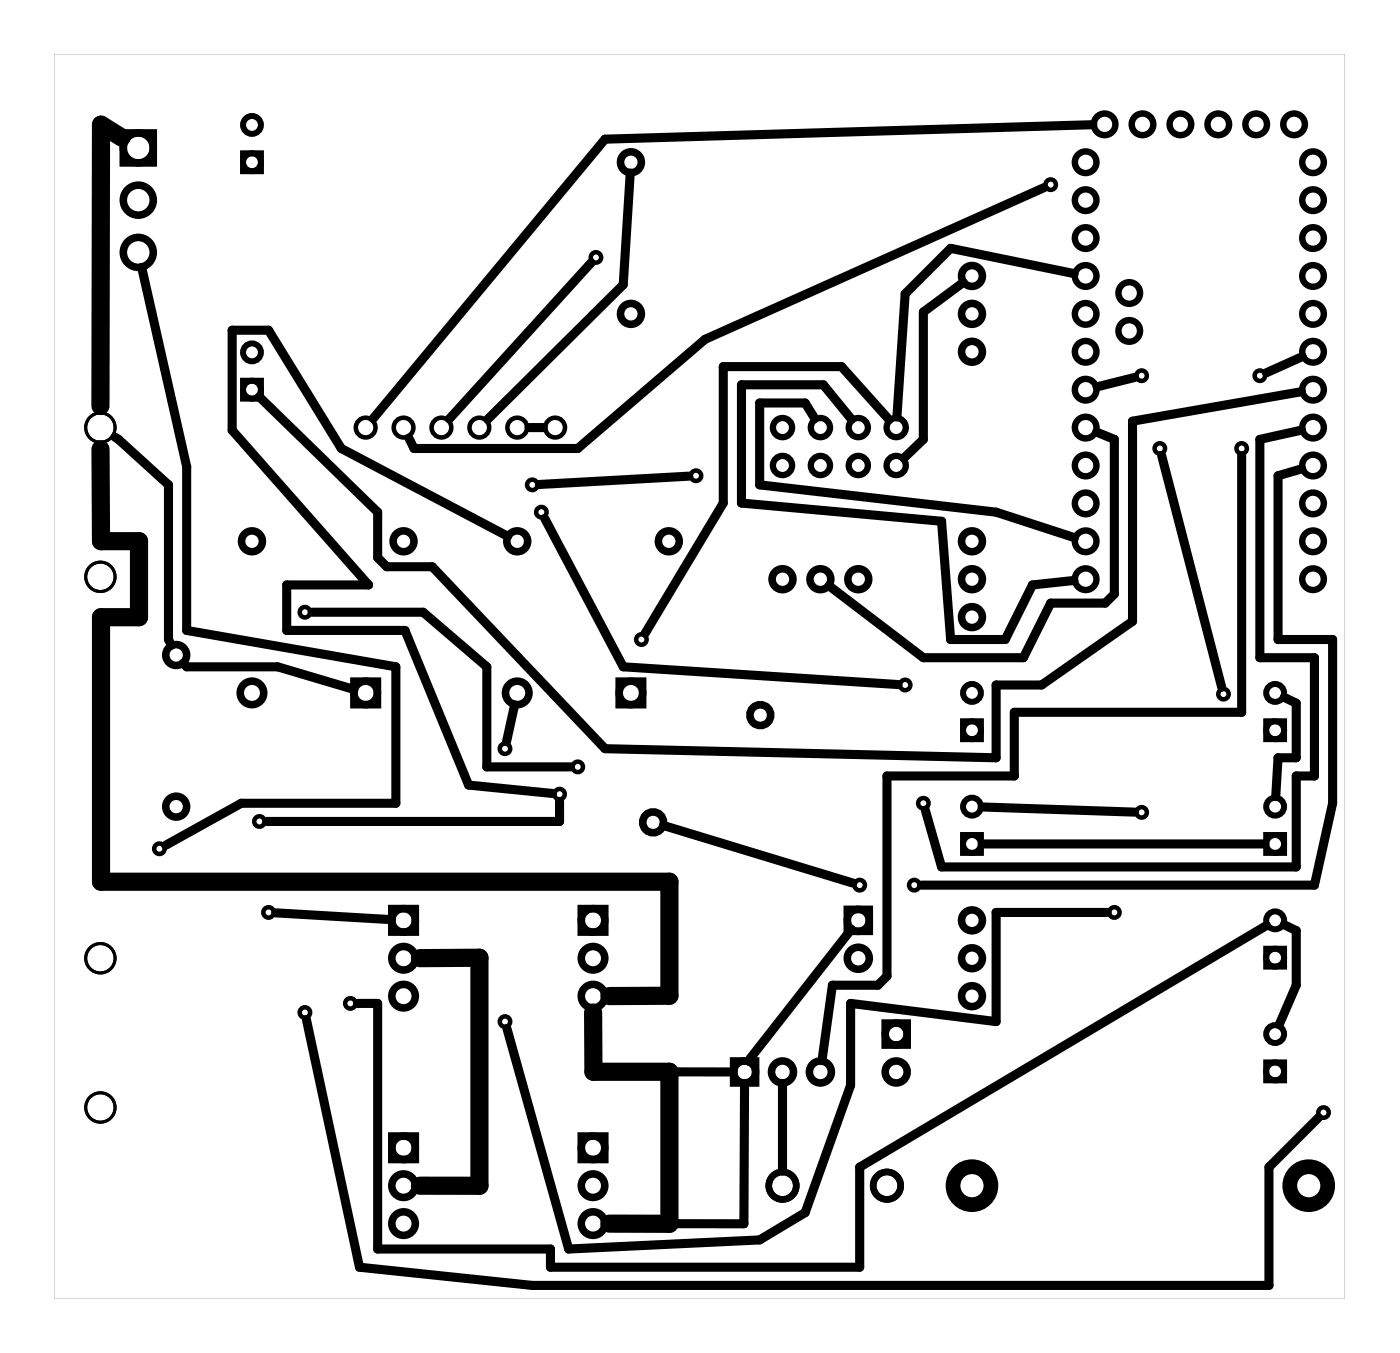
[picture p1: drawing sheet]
<svg xmlns="http://www.w3.org/2000/svg" width="94mm" height="91mm" viewBox="0 0 94 91" stroke-linecap="round" stroke-linejoin="round" font-family="sans-serif">
<path d="M3.6 3.6v83.4h86.5v-83.4zM3.6 3.6h86.5v83.4h-86.5z" fill="#000"/>
<g fill="none" stroke="#000" stroke-width=".51">
<path d="M8.3 8.9h2v2h-2zM23.7 45.6h1.6v1.6h-1.6zM41.5 45.6h1.6v1.6h-1.6zM26.3 76.1h1.5v1.6h-1.5zM26.3 60.9h1.5v1.6h-1.5zM39 76.1h1.5v1.6h-1.5zM39 60.9h1.5v1.6h-1.5zM49.2 71.1h1.4v1.5h-1.4zM56.8 60.9h1.5v1.5h-1.5zM59.3 68.6h1.5v1.4h-1.5z"/>
<circle cx="9.3" cy="16.9" r="1"/>
<circle cx="9.3" cy="13.4" r="1"/>
<circle cx="9.3" cy="9.9" r="1"/>
<circle cx="42.3" cy="10.9" r=".7"/>
<circle cx="65.1" cy="18.5" r=".7"/>
<circle cx="16.9" cy="36.3" r=".7"/>
<circle cx="27" cy="36.3" r=".7"/>
<circle cx="34.7" cy="36.3" r=".7"/>
<circle cx="42.3" cy="21" r=".7"/>
<circle cx="44.8" cy="36.3" r=".7"/>
<circle cx="52.4" cy="38.8" r=".7"/>
<circle cx="55" cy="38.8" r=".7"/>
<circle cx="57.5" cy="38.8" r=".7"/>
<circle cx="65.1" cy="21" r=".7"/>
<circle cx="65.1" cy="23.6" r=".7"/>
<circle cx="65.1" cy="38.8" r=".7"/>
<circle cx="65.1" cy="36.3" r=".7"/>
<circle cx="11.8" cy="54.1" r=".7"/>
<circle cx="11.8" cy="43.9" r=".7"/>
<circle cx="16.9" cy="46.4" r=".79"/>
<circle cx="24.5" cy="46.4" r=".79"/>
<circle cx="34.7" cy="46.4" r=".79"/>
<circle cx="42.3" cy="46.4" r=".79"/>
<circle cx="43.8" cy="55.1" r=".7"/>
<circle cx="51" cy="47.9" r=".7"/>
<circle cx="65.1" cy="41.4" r=".7"/>
<circle cx="27" cy="66.8" r=".79"/>
<circle cx="27" cy="64.2" r=".79"/>
<circle cx="27" cy="79.5" r=".79"/>
<circle cx="27" cy="61.7" r=".79"/>
<circle cx="27" cy="76.9" r=".79"/>
<circle cx="39.7" cy="66.8" r=".79"/>
<circle cx="39.7" cy="79.5" r=".79"/>
<circle cx="39.7" cy="64.2" r=".79"/>
<circle cx="39.7" cy="76.9" r=".79"/>
<circle cx="39.7" cy="61.7" r=".79"/>
<circle cx="49.9" cy="71.8" r=".74"/>
<circle cx="52.4" cy="71.8" r=".74"/>
<circle cx="55" cy="71.8" r=".74"/>
<circle cx="57.5" cy="61.7" r=".74"/>
<circle cx="57.5" cy="64.2" r=".74"/>
<circle cx="60.1" cy="69.3" r=".74"/>
<circle cx="60.1" cy="71.8" r=".74"/>
<circle cx="65.1" cy="64.2" r=".7"/>
<circle cx="65.1" cy="66.8" r=".7"/>
<circle cx="65.1" cy="61.7" r=".7"/>
<circle cx="27" cy="82" r=".79"/>
<circle cx="39.7" cy="82" r=".79"/>
</g>
<g fill="none" stroke="#000" stroke-width=".4">
<path d="M16.3 10.3h1.2v1.2h-1.2zM16.3 25.5h1.2v1.2h-1.2zM64.5 48.3h1.2v1.2h-1.2zM64.5 56h1.2v1.2h-1.2zM84.9 48.3h1.2v1.2h-1.2zM84.9 56h1.2v1.2h-1.2zM84.9 63.6h1.2v1.2h-1.2zM84.9 71.2h1.2v1.2h-1.2z"/>
<circle cx="16.9" cy="8.4" r=".6"/>
<circle cx="16.9" cy="10.9" r=".6"/>
<circle cx="16.9" cy="23.6" r=".6"/>
<circle cx="16.9" cy="26.1" r=".6"/>
<circle cx="65.1" cy="46.4" r=".6"/>
<circle cx="65.1" cy="48.9" r=".6"/>
<circle cx="65.1" cy="54.1" r=".6"/>
<circle cx="65.1" cy="56.6" r=".6"/>
<circle cx="85.5" cy="54.1" r=".6"/>
<circle cx="85.5" cy="46.4" r=".6"/>
<circle cx="85.5" cy="56.6" r=".6"/>
<circle cx="85.5" cy="48.9" r=".6"/>
<circle cx="85.5" cy="69.3" r=".6"/>
<circle cx="85.5" cy="61.7" r=".6"/>
<circle cx="85.5" cy="71.8" r=".6"/>
<circle cx="85.5" cy="64.2" r=".6"/>
</g>
<g fill="none" stroke="#000" stroke-width=".43">
<circle cx="72.8" cy="10.9" r=".72"/>
<circle cx="72.8" cy="18.5" r=".72"/>
<circle cx="72.8" cy="13.4" r=".72"/>
<circle cx="72.8" cy="16" r=".72"/>
<circle cx="74" cy="8.3" r=".72"/>
<circle cx="75.7" cy="19.6" r=".72"/>
<circle cx="76.6" cy="8.3" r=".72"/>
<circle cx="79.1" cy="8.3" r=".72"/>
<circle cx="81.7" cy="8.3" r=".72"/>
<circle cx="84.2" cy="8.3" r=".72"/>
<circle cx="86.7" cy="8.3" r=".72"/>
<circle cx="88" cy="10.9" r=".72"/>
<circle cx="88" cy="18.5" r=".72"/>
<circle cx="88" cy="13.4" r=".72"/>
<circle cx="88" cy="16" r=".72"/>
<circle cx="72.8" cy="31.2" r=".72"/>
<circle cx="72.8" cy="36.3" r=".72"/>
<circle cx="72.8" cy="38.8" r=".72"/>
<circle cx="72.8" cy="33.7" r=".72"/>
<circle cx="72.8" cy="28.7" r=".72"/>
<circle cx="72.8" cy="23.6" r=".72"/>
<circle cx="72.8" cy="26.1" r=".72"/>
<circle cx="72.8" cy="21" r=".72"/>
<circle cx="75.7" cy="22.2" r=".72"/>
<circle cx="88" cy="33.7" r=".72"/>
<circle cx="88" cy="38.8" r=".72"/>
<circle cx="88" cy="36.3" r=".72"/>
<circle cx="88" cy="31.2" r=".72"/>
<circle cx="88" cy="28.7" r=".72"/>
<circle cx="88" cy="26.1" r=".72"/>
<circle cx="88" cy="23.6" r=".72"/>
<circle cx="88" cy="21" r=".72"/>
</g>
<g fill="none" stroke="#000" stroke-width=".3">
<circle cx="39.9" cy="17.3" r=".35"/>
<circle cx="70.4" cy="12.4" r=".35"/>
<circle cx="24.5" cy="28.7" r=".66"/>
<circle cx="27" cy="28.7" r=".66"/>
<circle cx="29.6" cy="28.7" r=".66"/>
<circle cx="32.1" cy="28.7" r=".66"/>
<circle cx="34.7" cy="28.7" r=".66"/>
<circle cx="35.7" cy="32.5" r=".35"/>
<circle cx="36.3" cy="34.3" r=".35"/>
<circle cx="37.2" cy="28.7" r=".66"/>
<circle cx="46.7" cy="31.9" r=".35"/>
<circle cx="76.5" cy="25.2" r=".35"/>
<circle cx="77.7" cy="30.1" r=".35"/>
<circle cx="83.2" cy="30.1" r=".35"/>
<circle cx="84.4" cy="25.2" r=".35"/>
<circle cx="10.7" cy="56.9" r=".35"/>
<circle cx="17.4" cy="55" r=".35"/>
<circle cx="20.4" cy="41" r=".35"/>
<circle cx="33.8" cy="50.2" r=".35"/>
<circle cx="37.5" cy="53.2" r=".35"/>
<circle cx="38.7" cy="51.4" r=".35"/>
<circle cx="43" cy="42.9" r=".35"/>
<circle cx="57.6" cy="59.3" r=".35"/>
<circle cx="60.7" cy="45.9" r=".35"/>
<circle cx="61.3" cy="59.3" r=".35"/>
<circle cx="61.9" cy="53.8" r=".35"/>
<circle cx="76.5" cy="54.4" r=".35"/>
<circle cx="82" cy="46.5" r=".35"/>
<circle cx="18" cy="61.1" r=".35"/>
<circle cx="20.4" cy="67.8" r=".35"/>
<circle cx="23.5" cy="67.2" r=".35"/>
<circle cx="33.8" cy="68.5" r=".35"/>
<circle cx="74.7" cy="61.1" r=".35"/>
<circle cx="88.7" cy="74.6" r=".35"/>
</g>
<g fill="none" stroke="#000" stroke-width=".2">
<circle cx="6.7" cy="28.7" r=".98"/>
<circle cx="6.7" cy="38.7" r=".98"/>
<circle cx="6.7" cy="64.2" r=".98"/>
<circle cx="6.7" cy="74.2" r=".98"/>
</g>
<g fill="none" stroke="#000" stroke-width=".44">
<circle cx="52.4" cy="79.5" r=".92"/>
<circle cx="59.4" cy="79.5" r=".92"/>
</g>
<g fill="none" stroke="#000" stroke-width=".42">
<circle cx="52.4" cy="31.2" r=".64"/>
<circle cx="52.4" cy="28.7" r=".64"/>
<circle cx="55" cy="31.2" r=".64"/>
<circle cx="55" cy="28.7" r=".64"/>
<circle cx="57.5" cy="28.7" r=".64"/>
<circle cx="57.5" cy="31.2" r=".64"/>
<circle cx="60.1" cy="28.7" r=".64"/>
<circle cx="60.1" cy="31.2" r=".64"/>
</g>
<g fill="none" stroke="#000" stroke-width=".99" stroke-linecap="butt">
<circle cx="65.1" cy="79.5" r="1.27"/>
<circle cx="87.7" cy="79.5" r="1.27"/>
</g>
<path d="M8.2 9.2l-1.4-.8-.1 18.8M6.7 30.1l.1 6.2h2.5v5.1h-2.5v17.7h38.1v7.6h-4.1M28.1 64.2h4v15.3h-4M39.8 67.9v3.9h5.1v10.2h-4.1" fill="none" stroke="#000" stroke-width="1.2"/>
<g fill="none" stroke="#000" stroke-width=".61">
<path d="M9.5 17.9l3 13.4v10.9l14 2.5v9.1h-10.3l-5.1 2.8M39.6 17.6l-9.5 10.5M42.2 11.6l-.4 7.5-9.1 9M64.6 18.9l-2.7 2v8.5l-1.3 1.3M70 12.6l-22.7 10.1-8.6 7.4h-10.9l-.4-.7M72 18.3l-8.3-1.7-3 3.1-.6 8.2M73.2 8.4l-32.6 .9-15.6 18.7M7.7 29.3l3.6 3.2v10.4l.2 .3M34 35.9l-11.1-5.8-4.9-8h-2.4v6.7l9.1 10.4h-5.5v3h7.9l4.3 10.4 5.6 .6M35.5 28.7h.9M36.5 34.7l5.3 10 18.4 1.2M46.2 31.9l-10 .6"/>
<path d="M54.6 28l-.6-1h-3.1v5.5l15.9 1.8 5.2 1.7M57.1 28.1l-1.9-2.3h-5.5v7.9l13.4 1.2 .6 8h3.7l1.8-3.7 2.8-.3M59.6 28.1l-3.2-3.5h-7.9v9.1l-5.3 8.7M73.5 29l1.2 .4v10.4l-.6 .6h-3.7l-1.8 3.7h-6.7l-6.3-4.8M76.1 25.3l-2.6 .6M77.9 30.5l4 15.5M83.2 30.5v17.2h-15.2v4.3h-8.5v13.4l-.7 .6h-3l-.7 5.1M87.2 26.2l-11.3 2v13.4l-6.1 4.3h-3v4.9l-26.2-.6-11.6-12.2h-3.1l-.6-.6v-3.1l-7.9-7.7M87.2 28.8l-2.8 .6v14.7h3.7v7.9h-1.2v6.1h-23.8l-1.1-3.8M87.3 31.4l-1.6 .5v11h3.6v10.9l-1.2 5.5h-26.3M87.3 23.9l-2.4 1.1M12.3 44.4l.2 .3h6.1l5.1 1.5"/>
<path d="M20.9 41h7.5l4.2 3.7v6.7h5.6M34.5 47.2l-.5 2.5M37.5 53.7v1.3h-19.6M44.5 55.3l12.7 3.9M65.8 54.1l10.2 .3M65.8 56.6h19M86.1 46.7l.8 .4v3.7h-1.2l-.2 2.6M18.5 61.2l7.7 .4M20.5 68.3l3.6 16.6 11.6 1.2h49.4v-7.9l3.3-3.3M39.8 67.6v4.2h9.3M49.9 72.6v9.4h-9.3M52.4 72.6v5.9"/>
<path d="M57.1 62.3l-6.8 8.6-.1 .2M74.2 61.1h-7.4v7.4l-9.8-1.3v5.5l-3 8.6-3.1 1.8-12.8 .6-4.1-14.8M84.9 62l-27.3 16.2v6.7h-20.7v-1.2h-11.6v-16.5h-1.3M86.1 62l.8 .4v3.6l-1.2 2.7"/>
</g>
</svg>
